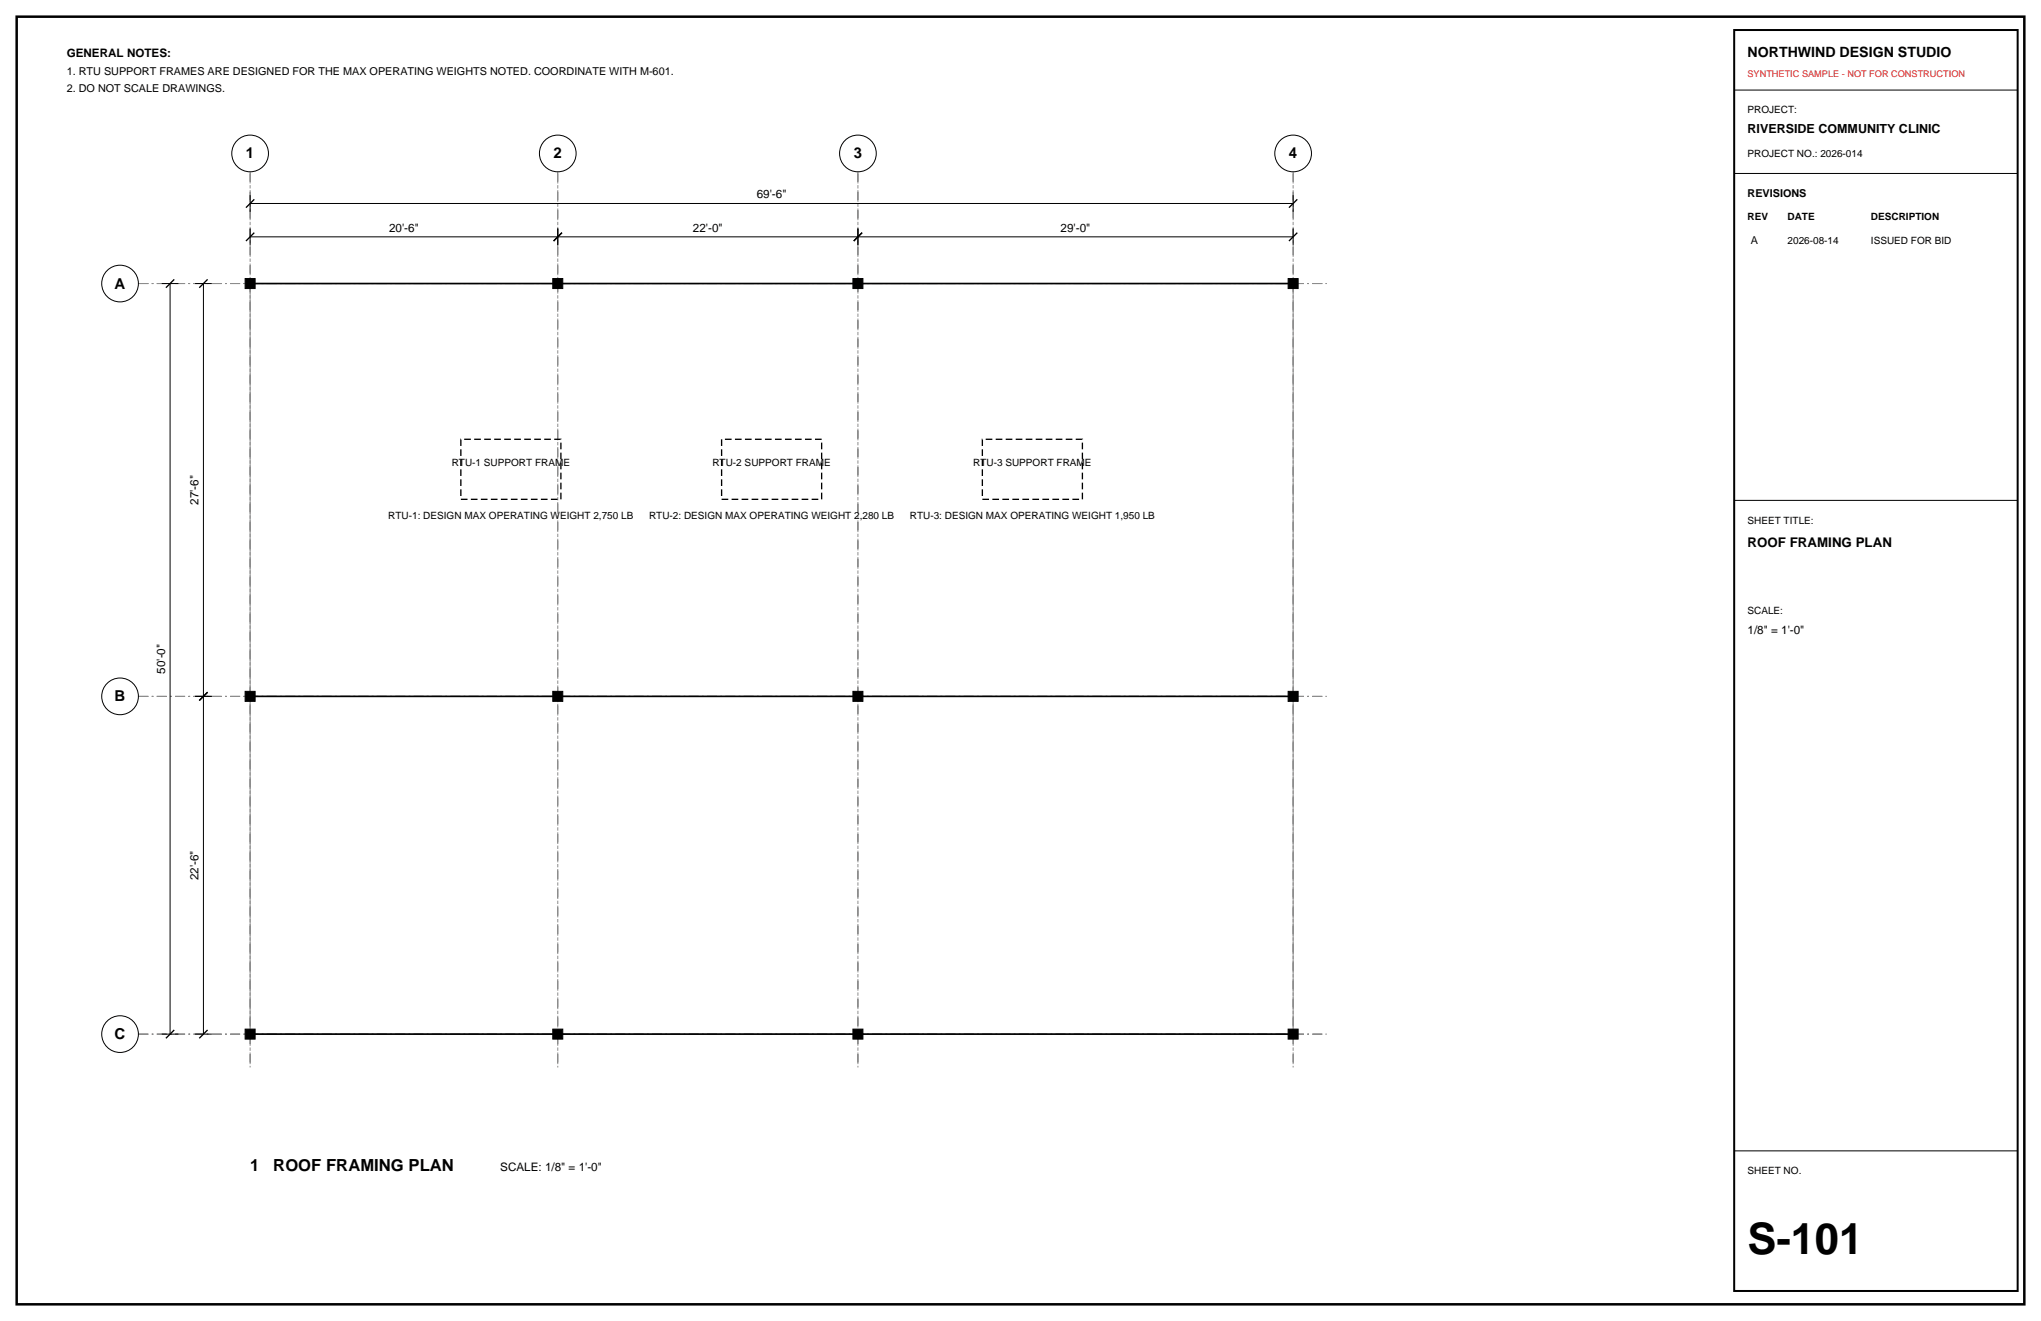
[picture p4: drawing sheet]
<svg xmlns="http://www.w3.org/2000/svg" width="432mm" height="279mm" viewBox="0 0 432 279" stroke-linecap="round" stroke-linejoin="round" font-family="sans-serif">
<defs><g id="words">
<text font-size="9.2" x="369.7" y="265.3">S-101</text>
<g font-size="3.5">
<text x="52.9" y="247.6">1</text>
<text x="57.8" y="247.6">ROOF FRAMING PLAN</text>
</g>
<g font-size="3.2">
<text x="52" y="33.5">1</text>
<text x="117.1" y="33.5">2</text>
<text x="180.6" y="33.5">3</text>
<text x="272.7" y="33.5">4</text>
<text x="24.3" y="61">A</text>
<text x="24.3" y="148.3">B</text>
<text x="24.3" y="219.8">C</text>
</g>
<text font-size="3" x="369.7" y="12">NORTHWIND DESIGN STUDIO</text>
<text font-size="2.8" x="369.7" y="115.7">ROOF FRAMING PLAN</text>
<text font-size="2.6" x="369.7" y="28.2">RIVERSIDE COMMUNITY CLINIC</text>
<g font-size="2.5">
<text x="14.1" y="12">GENERAL NOTES:</text>
<text x="160.1" y="42">69'-6&quot;</text>
<text x="82.3" y="49">20'-6&quot;</text>
<text x="146.6" y="49">22'-0&quot;</text>
<text x="224.4" y="49">29'-0&quot;</text>
<text x="42" y="106.8" transform="rotate(-90 42 106.8)">27'-6&quot;</text>
<text x="369.7" y="134.1">1/8&quot; = 1'-0&quot;</text>
<text x="34.9" y="142.5" transform="rotate(-90 34.9 142.5)">50'-0&quot;</text>
<text x="42" y="186.1" transform="rotate(-90 42 186.1)">22'-6&quot;</text>
<text x="105.8" y="247.6">SCALE: 1/8&quot; = 1'-0&quot;</text>
</g>
<g font-size="2.3">
<text x="14.1" y="15.9">1. RTU SUPPORT FRAMES ARE DESIGNED FOR THE MAX OPERATING WEIGHTS NOTED. COORDINATE WITH M-601.</text>
<text x="14.1" y="19.4">2. DO NOT SCALE DRAWINGS.</text>
<text x="369.7" y="41.6">REVISIONS</text>
<text x="370.4" y="51.5">A</text>
</g>
<g font-size="2.1">
<text x="369.7" y="24">PROJECT:</text>
<text x="369.7" y="33.2">PROJECT NO.: 2026-014</text>
<text x="369.7" y="46.6">REV</text>
<text x="378.2" y="46.6">DATE</text>
<text x="395.8" y="46.6">DESCRIPTION</text>
<text x="378.2" y="51.5">2026-08-14</text>
<text x="395.8" y="51.5">ISSUED FOR BID</text>
<text x="95.6" y="98.6">RTU-1 SUPPORT FRAME</text>
<text x="150.7" y="98.6">RTU-2 SUPPORT FRAME</text>
<text x="205.9" y="98.6">RTU-3 SUPPORT FRAME</text>
<text x="82.1" y="109.8">RTU-1: DESIGN MAX OPERATING WEIGHT 2,750 LB</text>
<text x="137.3" y="109.8">RTU-2: DESIGN MAX OPERATING WEIGHT 2,280 LB</text>
<text x="192.5" y="109.8">RTU-3: DESIGN MAX OPERATING WEIGHT 1,950 LB</text>
<text x="369.7" y="110.8">SHEET TITLE:</text>
<text x="369.7" y="129.8">SCALE:</text>
<text x="369.7" y="248.4">SHEET NO.</text>
</g>
<text font-size="1.9" fill="#d90d0d" x="369.7" y="16.2">SYNTHETIC SAMPLE - NOT FOR CONSTRUCTION</text>
</g></defs>
<path d="M3.5 3.5h424.8v272.4h-424.8z" fill="none" stroke="#000" stroke-width=".53"/>
<path d="M52.9 36.3v189.5zM118 36.3v189.5zM181.5 36.3v189.5zM273.6 36.3v189.5zM29.3 60h251.3zM29.3 147.3h251.3zM29.3 218.7h251.3z" fill="none" stroke="#8c8c8c" stroke-width=".21" stroke-dasharray="2.1 .7 .4 .7" stroke-linecap="butt"/>
<g fill="none" stroke="#000" stroke-width=".21">
<path d="M366.9 19.1h60zM366.9 36.7h60zM34.2 60h3.5zM36 60v158.7zM41.3 60h3.5zM43 60v87.3zM52.9 50.1h65.1zM52.9 48.3v3.6zM52.9 43h220.7zM52.9 41.3v3.5zM118 48.3v3.6zM118 50.1h63.5z"/>
<path d="M181.5 48.3v3.6zM181.5 50.1h92.1zM273.6 48.3v3.6zM273.6 41.3v3.5zM366.9 105.8h60zM41.3 147.3h3.5zM43 147.3v71.4zM34.2 218.7h3.5zM41.3 218.7h3.5zM366.9 243.4h60z"/>
<circle cx="52.9" cy="32.5" r="3.9"/>
<circle cx="118" cy="32.5" r="3.9"/>
<circle cx="181.5" cy="32.5" r="3.9"/>
<circle cx="273.6" cy="32.5" r="3.9"/>
<circle cx="25.4" cy="60" r="3.9"/>
<circle cx="25.4" cy="147.3" r="3.9"/>
<circle cx="25.4" cy="218.7" r="3.9"/>
</g>
<path d="M52 51l1.8-1.8zM52 43.9l1.8-1.7zM117.1 51l1.8-1.8zM180.6 51l1.8-1.8zM272.7 51l1.8-1.8zM272.7 43.9l1.8-1.7zM35.1 60.9l1.8-1.8zM42.2 60.9l1.7-1.8zM42.2 148.2l1.7-1.8zM35.1 219.6l1.8-1.8zM42.2 219.6l1.7-1.8z" fill="none" stroke="#000" stroke-width=".28"/>
<path d="M52.9 60h220.7v158.7h-220.7z" fill="none" stroke="#8c8c8c" stroke-width=".21"/>
<path d="M51.9 58.9h2.1v2.1h-2.1zM116.9 58.9h2.2v2.1h-2.2zM180.4 58.9h2.2v2.1h-2.2zM272.5 58.9h2.1v2.1h-2.1zM51.9 146.2h2.1v2.1h-2.1zM116.9 146.2h2.2v2.1h-2.2zM180.4 146.2h2.2v2.1h-2.2zM272.5 146.2h2.1v2.1h-2.1zM51.9 217.7h2.1v2.1h-2.1zM116.9 217.7h2.2v2.1h-2.2zM180.4 217.7h2.2v2.1h-2.2zM272.5 217.7h2.1v2.1h-2.1z" fill="#000" stroke="#000" stroke-width=".21"/>
<path d="M52.9 60h220.7zM52.9 147.3h220.7zM52.9 218.7h220.7z" fill="none" stroke="#000" stroke-width=".35"/>
<path d="M97.5 92.9h21.2v12.7h-21.2zM152.7 92.9h21.1v12.7h-21.1zM207.8 92.9h21.2v12.7h-21.2z" fill="none" stroke="#000" stroke-width=".28" stroke-dasharray="1.4 .7" stroke-linecap="butt"/>
<path d="M366.9 6.4h60v266.6h-60z" fill="none" stroke="#000" stroke-width=".42"/>
<use href="#words"/>
</svg>
